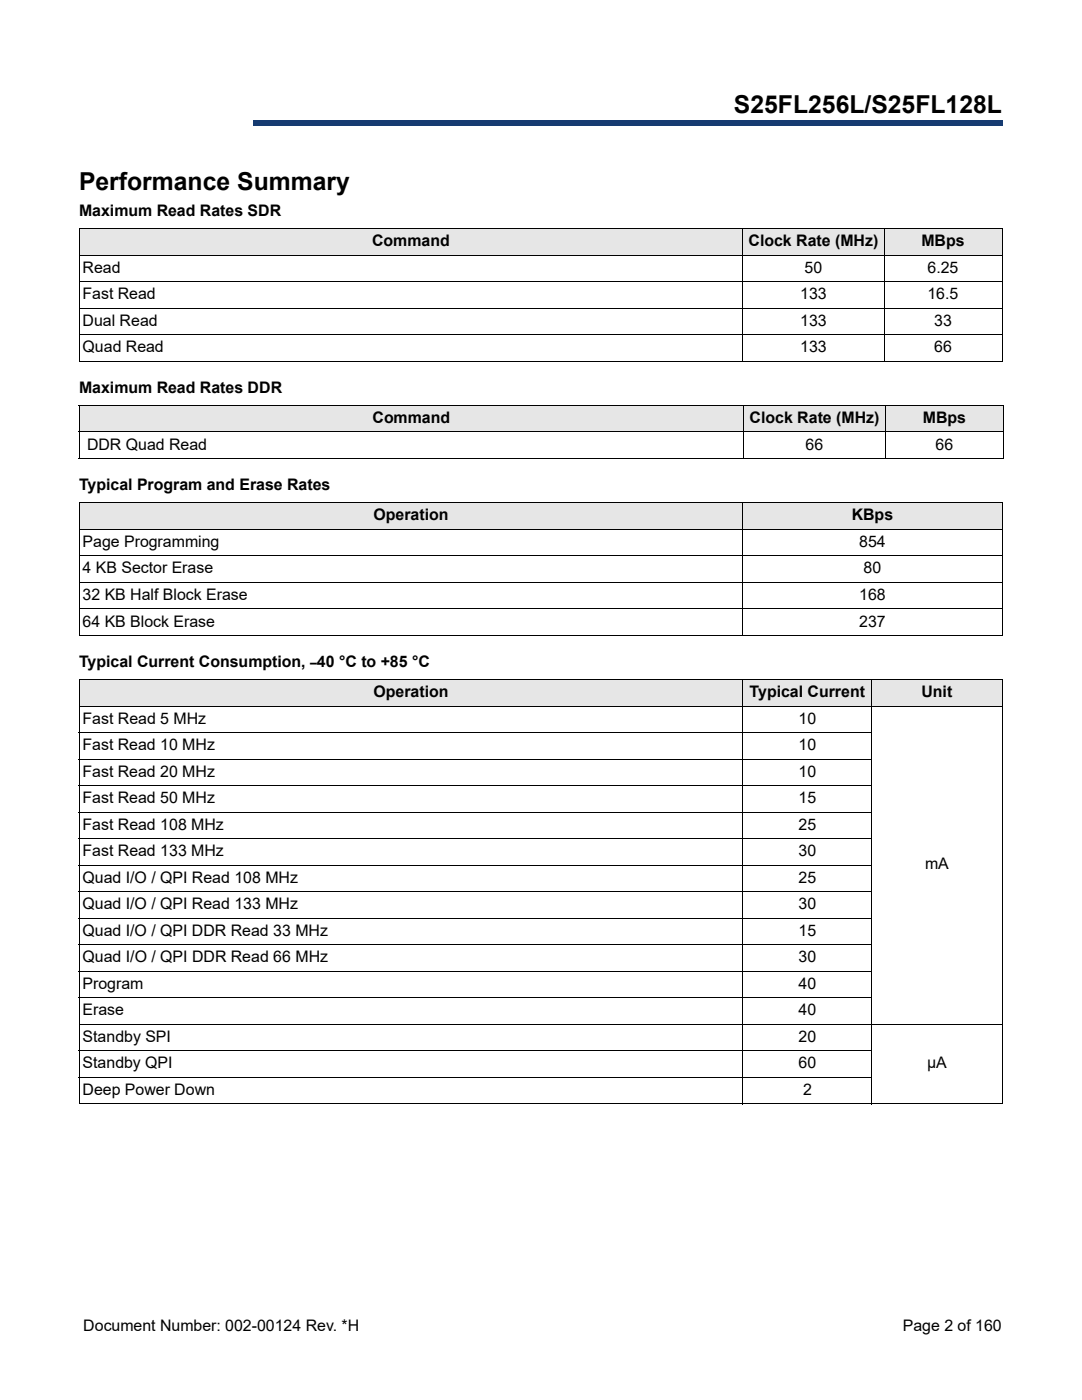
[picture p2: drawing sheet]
<svg xmlns="http://www.w3.org/2000/svg" width="216mm" height="279mm" viewBox="0 0 216 279" stroke-linecap="round" stroke-linejoin="round" font-family="sans-serif">
<defs><g id="words">
<g font-size="4.9">
<text x="146.5" y="22.5">S25FL256L/S25FL128L</text>
<text x="15.8" y="37.9">Performance Summary</text>
</g>
<g font-size="3.2">
<text x="15.8" y="43.2">Maximum Read Rates SDR</text>
<text x="74.3" y="49.2">Command</text>
<text x="149.4" y="49.2">Clock Rate (MHz)</text>
<text x="183.9" y="49.2">MBps</text>
<text x="16.5" y="54.5">Read</text>
<text x="16.5" y="59.8">Fast Read</text>
<text x="159.7" y="59.8">133</text>
<text x="160.5" y="54.5">50</text>
<text x="185.1" y="59.8">16.5</text>
<text x="185.1" y="54.5">6.25</text>
<text x="16.5" y="65">Dual Read</text>
<text x="159.7" y="65">133</text>
<text x="186.4" y="65">33</text>
<text x="16.5" y="70.3">Quad Read</text>
<text x="159.7" y="70.3">133</text>
<text x="186.4" y="70.3">66</text>
<text x="15.8" y="78.5">Maximum Read Rates DDR</text>
<text x="17.4" y="89.7">DDR Quad Read</text>
<text x="74.3" y="84.5">Command</text>
<text x="149.6" y="84.5">Clock Rate (MHz)</text>
<text x="160.8" y="89.7">66</text>
<text x="184.1" y="84.5">MBps</text>
<text x="186.7" y="89.7">66</text>
<text x="15.8" y="97.9">Typical Program and Erase Rates</text>
<text x="74.5" y="103.9">Operation</text>
<text x="169.9" y="103.9">KBps</text>
<text x="16.5" y="109.2">Page Programming</text>
<text x="171.5" y="109.2">854</text>
<text x="16.5" y="114.4">4 KB Sector Erase</text>
<text x="16.5" y="119.7">32 KB Half Block Erase</text>
<text x="171.5" y="119.7">168</text>
<text x="172.3" y="114.4">80</text>
<text x="16.5" y="125">64 KB Block Erase</text>
<text x="171.5" y="125">237</text>
<text x="15.8" y="133.1">Typical Current Consumption,</text>
<text x="63.2" y="133.1">40 °C to +85 °C</text>
<text x="74.5" y="139.1">Operation</text>
<text x="149.6" y="139.1">Typical Current</text>
<text x="183.9" y="139.1">Unit</text>
<text x="16.5" y="144.4">Fast Read 5 MHz</text>
<text x="16.5" y="149.7">Fast Read 10 MHz</text>
<text x="159.3" y="144.4">10</text>
<text x="159.3" y="149.7">10</text>
<text x="16.5" y="155">Fast Read 20 MHz</text>
<text x="159.3" y="155">10</text>
<text x="16.5" y="160.3">Fast Read 50 MHz</text>
<text x="159.3" y="160.3">15</text>
<text x="16.5" y="165.6">Fast Read 108 MHz</text>
<text x="159.3" y="165.6">25</text>
<text x="16.5" y="170.9">Fast Read 133 MHz</text>
<text x="159.3" y="170.9">30</text>
<text x="184.6" y="173.5">mA</text>
<text x="16.5" y="176.2">Quad I/O / QPI Read 108 MHz</text>
<text x="159.3" y="176.2">25</text>
<text x="16.5" y="181.5">Quad I/O / QPI Read 133 MHz</text>
<text x="159.3" y="181.5">30</text>
<text x="16.5" y="186.8">Quad I/O / QPI DDR Read 33 MHz</text>
<text x="159.3" y="186.8">15</text>
<text x="16.5" y="192">Quad I/O / QPI DDR Read 66 MHz</text>
<text x="16.5" y="197.3">Program</text>
<text x="159.3" y="197.3">40</text>
<text x="159.4" y="192">30</text>
<text x="16.5" y="202.6">Erase</text>
<text x="159.3" y="202.6">40</text>
<text x="16.5" y="207.9">Standby SPI</text>
<text x="159.3" y="207.9">20</text>
<text x="16.5" y="213.2">Standby QPI</text>
<text x="159.3" y="213.2">60</text>
<text x="185" y="213.2">µA</text>
<text x="16.5" y="218.5">Deep Power Down</text>
<text x="160.2" y="218.5">2</text>
<text x="16.6" y="265.6">Document Number: 002-00124 Rev. *H</text>
<text x="180.1" y="265.6">Page 2 of 160</text>
</g>
<text font-size="2.5" x="61.9" y="133.1">–</text>
</g></defs>
<path d="M50.7 24.1h149.3v.9h-149.3z" fill="#163b71"/>
<path d="M50.6 25h149.4M50.7 24.1h149.3" fill="none" stroke="#163b71" stroke-width=".2"/>
<path d="M50.6 24h.1v1h-.1z" fill="#163b71"/>
<path d="M16 16.7h32.5v10.1h-32.5z" fill="#fff"/>
<g fill="#e6e6e6">
<path d="M15.8 45.6h132.4v5.3h-132.4z"/>
<path d="M148.2 45.6h28.2v5.3h-28.2z"/>
<path d="M176.4 45.6h23.5v5.3h-23.5z"/>
<path d="M15.8 80.9h132.5v5.3h-132.5z"/>
<path d="M148.3 80.9h28.4v5.3h-28.4z"/>
<path d="M176.7 80.9h23.5v5.3h-23.5z"/>
<path d="M15.8 100.3h132.4v5.3h-132.4z"/>
<path d="M148.2 100.3h51.7v5.3h-51.7z"/>
<path d="M15.8 135.6h132.5v5.3h-132.5z"/>
<path d="M148.3 135.6h25.6v5.3h-25.6z"/>
<path d="M173.9 135.6h26v5.3h-26z"/>
</g>
<g fill="none" stroke="#000" stroke-width=".2">
<path d="M15.7 45.6h184.3M15.7 50.9h184.3M15.7 56.2h184.3M15.8 45.7v26.3M148.2 45.6v26.6M176.4 45.6v26.6M199.9 45.7v26.3M15.7 61.5h184.3M15.7 66.8h184.3M15.7 72.1h184.3M15.7 80.9h184.6M15.7 86.2h184.6"/>
<path d="M15.7 91.5h184.6M15.8 81v10.4M148.3 80.8v10.8M176.7 80.8v10.8M200.2 81v10.4M15.7 100.3h184.3M15.7 105.6h184.3M15.7 110.9h184.3M15.7 116.2h184.3M15.8 100.4v26.3M148.2 100.2v26.7M199.9 100.4v26.3"/>
<path d="M15.7 121.5h184.3M15.7 126.8h184.3M15.7 135.6h184.3M15.8 135.7v84.5M148.3 135.5v84.9M173.9 135.5v84.9M199.9 135.7v84.5M15.7 140.9h184.3M15.7 146.2h158.3M15.7 151.5h158.3M15.7 156.8h158.3M15.7 162.1h158.3"/>
<path d="M15.7 167.4h158.3M15.7 172.7h158.3M15.7 177.9h158.3M15.7 183.2h158.3M15.7 188.5h158.3M15.7 193.8h158.3M15.7 199.1h158.3M15.7 204.4h184.3M15.7 209.7h158.3M15.7 215h158.3M15.7 220.3h184.3"/>
</g>
<use href="#words"/>
</svg>
